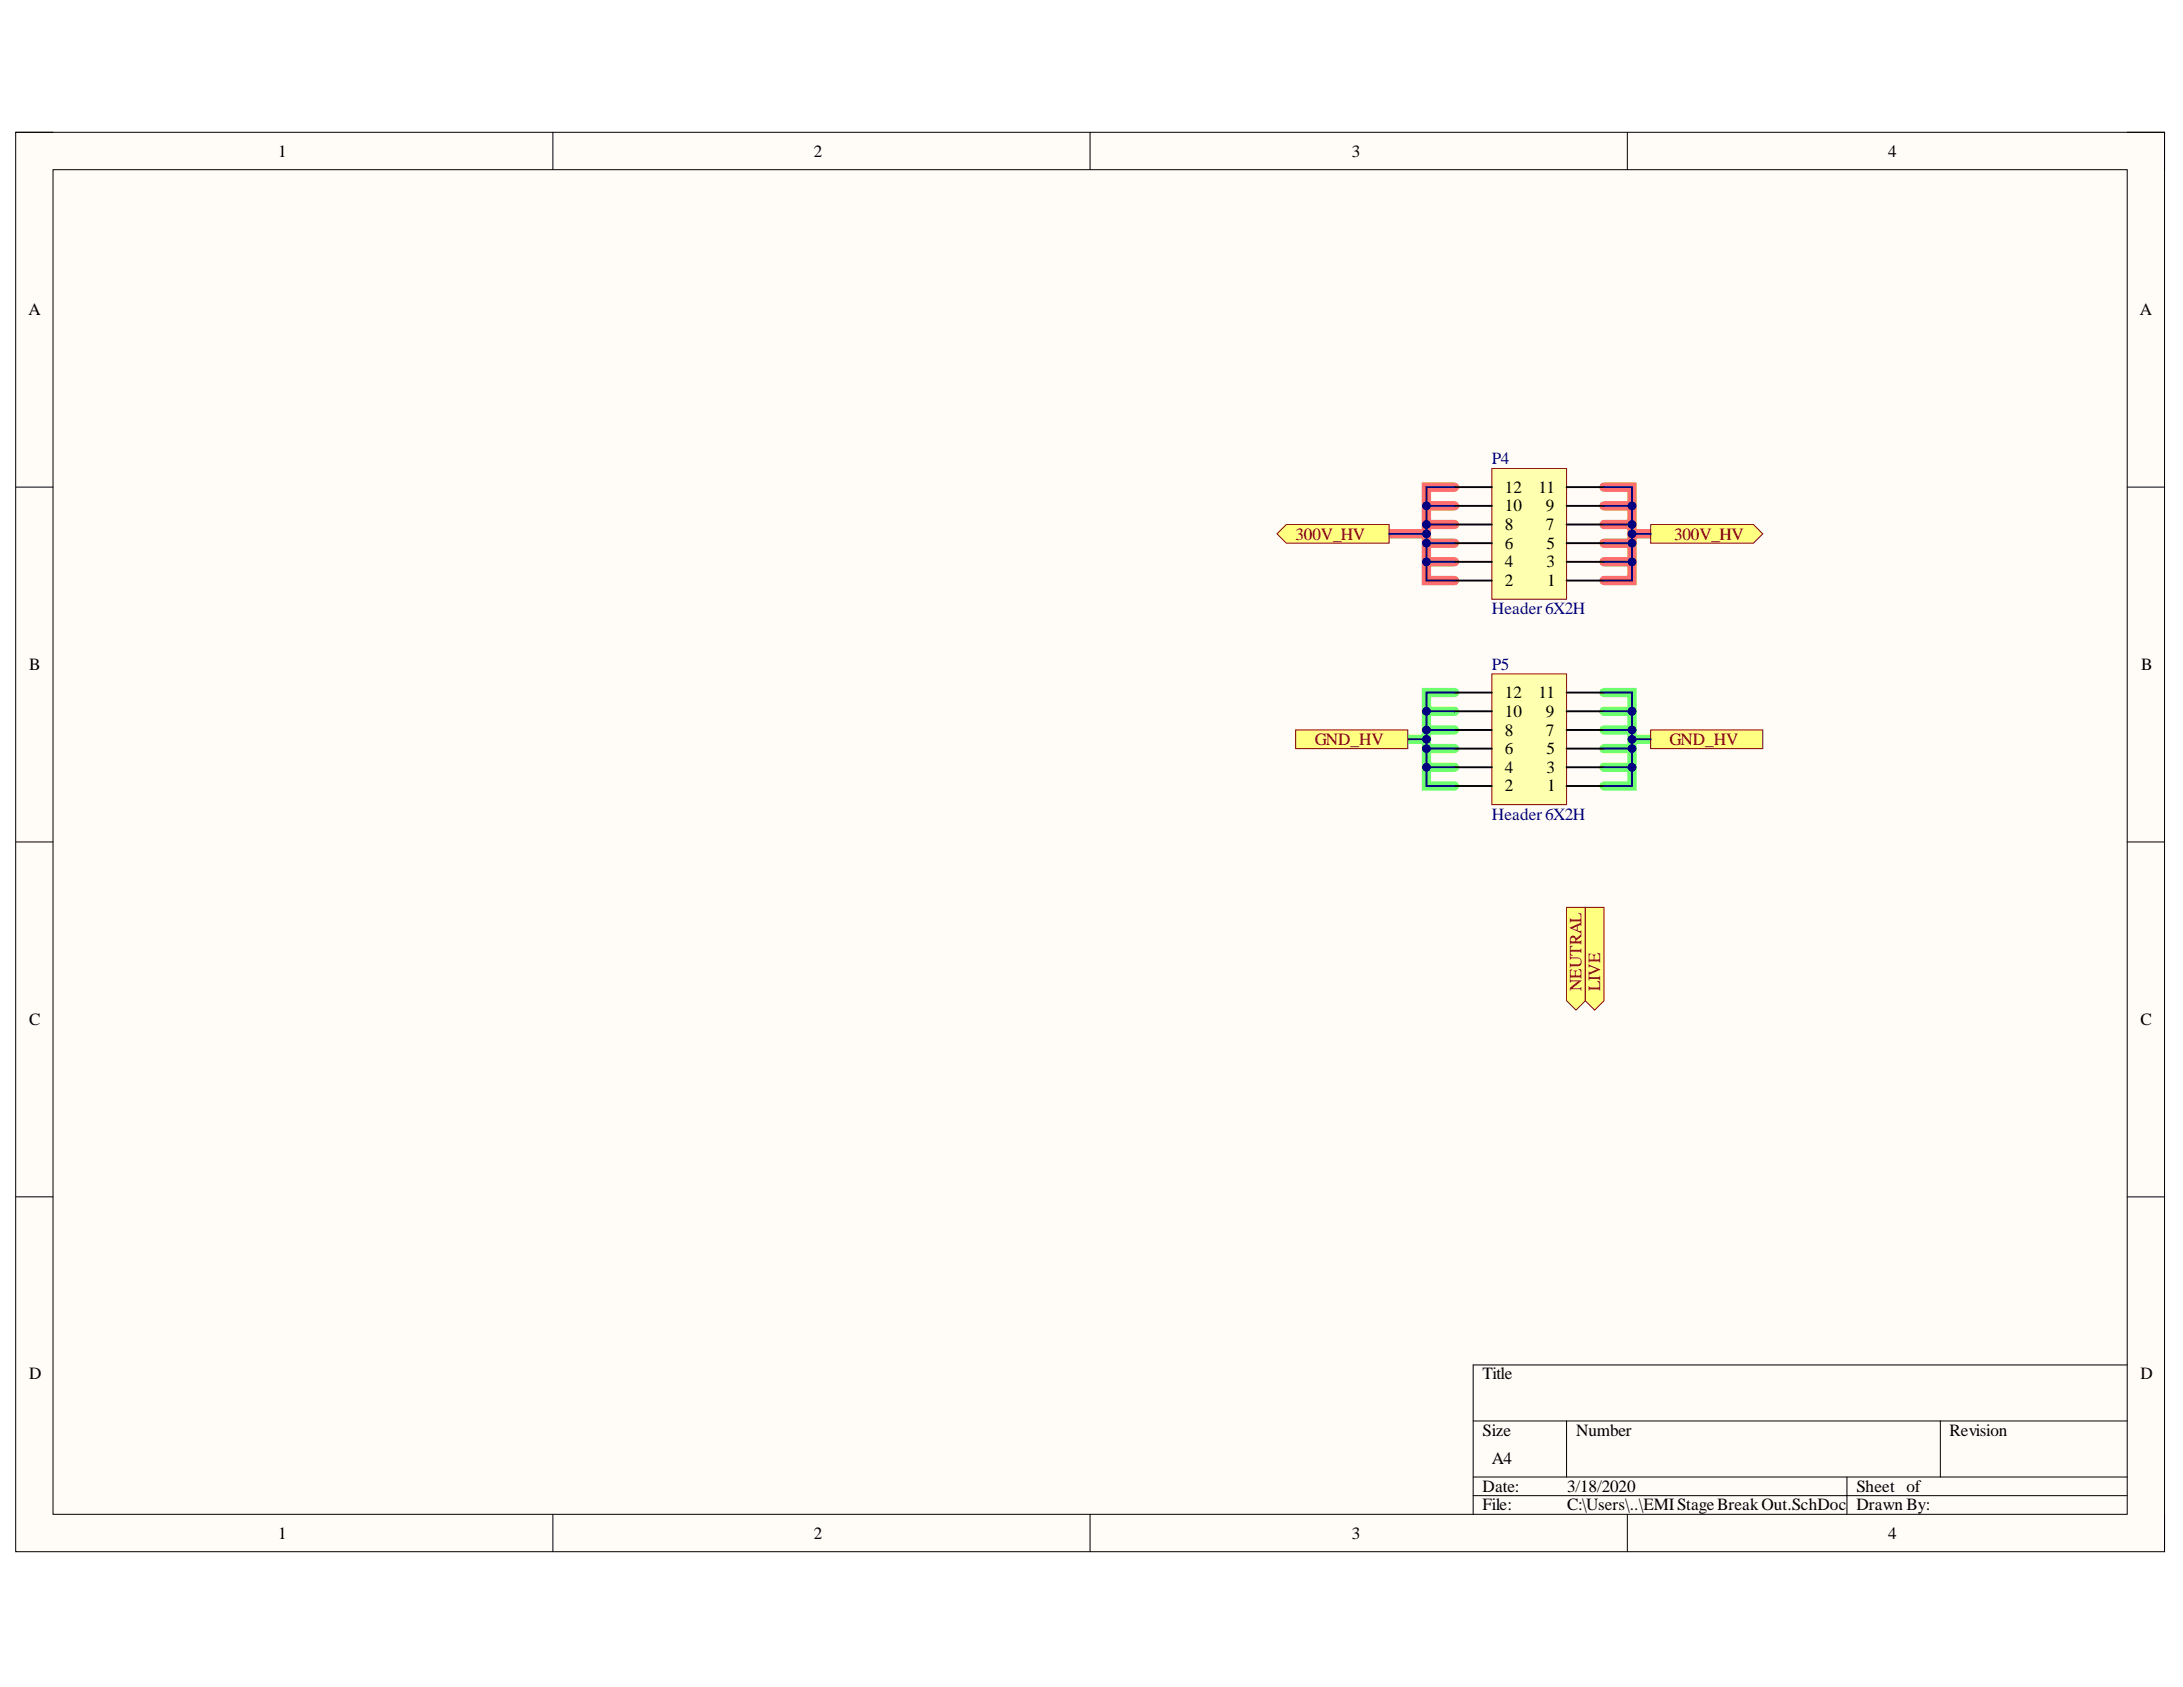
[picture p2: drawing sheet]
<svg xmlns="http://www.w3.org/2000/svg" width="279mm" height="216mm" viewBox="0 0 279 216" stroke-linecap="round" stroke-linejoin="round" font-family="sans-serif">
<defs><g id="words">
<g font-size="2.2">
<text x="35.6" y="20">1</text>
<text x="104.2" y="20">2</text>
<text x="173" y="20">3</text>
<text x="241.7" y="20">4</text>
<text x="3.6" y="40.3">A</text>
<text x="273.9" y="40.3">A</text>
<text x="192.6" y="65.4">10</text>
<text x="192.6" y="63.1">12</text>
<text x="196.9" y="63.1">11</text>
<text x="197.9" y="65.4">9</text>
<text x="192.6" y="70.2">6</text>
<text x="192.6" y="67.8">8</text>
<text x="197.9" y="67.8">7</text>
<text x="197.9" y="70.2">5</text>
<text x="192.6" y="75">2</text>
<text x="192.6" y="72.6">4</text>
<text x="197.9" y="72.6">3</text>
<text x="198" y="75">1</text>
<text x="3.7" y="85.8">B</text>
<text x="192.6" y="89.3">12</text>
<text x="196.9" y="89.3">11</text>
<text x="274" y="85.8">B</text>
<text x="192.6" y="94.1">8</text>
<text x="192.6" y="91.7">10</text>
<text x="197.9" y="94.1">7</text>
<text x="197.9" y="91.7">9</text>
<text x="192.6" y="101.2">2</text>
<text x="192.6" y="98.9">4</text>
<text x="192.6" y="96.5">6</text>
<text x="197.9" y="98.9">3</text>
<text x="197.9" y="96.5">5</text>
<text x="198" y="101.2">1</text>
<text x="3.7" y="131.2">C</text>
<text x="274" y="131.2">C</text>
<text x="3.7" y="176.5">D</text>
<text x="189.7" y="176.5">Title</text>
<text x="274" y="176.5">D</text>
<text x="189.7" y="183.7">Size</text>
<text x="201.8" y="183.7">Number</text>
<text x="249.5" y="183.7">Revision</text>
<text x="189.7" y="190.9">Date:</text>
<text x="190.9" y="187.4">A4</text>
<text x="200.6" y="190.9">3/18/2020</text>
<text x="237.6" y="190.9">Sheet of</text>
<text x="35.6" y="196.9">1</text>
<text x="104.2" y="196.9">2</text>
<text x="173" y="196.9">3</text>
<text x="189.7" y="193.3">File:</text>
<text x="200.6" y="193.3">C:\Users\..\EMIStage BreakOut.SchDoc</text>
<text x="237.6" y="193.3">Drawn By:</text>
<text x="241.7" y="196.9">4</text>
</g>
<g font-size="2.2" fill="#000080">
<text x="190.9" y="59.4">P4</text>
<text x="190.9" y="78.6">Header6X2H</text>
<text x="190.9" y="85.8">P5</text>
<text x="190.9" y="104.9">Header6X2H</text>
</g>
<g font-size="2.2" fill="#800000">
<text x="165.8" y="69.1">300V_HV</text>
<text x="214.3" y="69.1">300V_HV</text>
<text x="168.3" y="95.3">GND_HV</text>
<text x="213.7" y="95.3">GND_HV</text>
<text x="202.4" y="126.9" transform="rotate(-90 202.4 126.9)">NEUTRAL</text>
<text x="204.8" y="126.9" transform="rotate(-90 204.8 126.9)">LIVE</text>
</g>
</g></defs>
<path d="M2 16.9h275v181.7h-275z" fill-rule="evenodd" fill="#fffcf8"/>
<path d="M2 16.9h275v181.7h-275z" fill="none" stroke="#000" stroke-width=".13"/>
<path d="M6.8 21.7h265.5v172.1h-265.5z" fill-rule="evenodd" fill="#fffcf8"/>
<g fill="none" stroke="#000" stroke-width=".13">
<path d="M2 16.9h4.8M70.8 16.9v4.8M139.5 16.9v4.8M208.3 16.9v4.8M272.3 16.9h4.7v4.8M6.8 21.7h265.5v172.1h-265.5zM2 62.3h4.8M272.3 62.3h4.7M2 107.8h4.8M272.3 107.8h4.7M2 153.2h4.8M272.3 153.2h4.7"/>
<path d="M272.3 174.7h-83.8v19.1M70.8 193.8v4.8M139.5 193.8v4.8M188.5 181.9h83.8M188.5 189h83.8M188.5 191.4h83.8M200.5 181.9v7.1M208.3 193.8v4.8M236.4 189v4.8M248.3 181.9v7.1M277 193.8v4.8"/>
</g>
<path d="M180.2 94.6h2.4M182.6 98.2h3.6M182.6 95.8h3.6M182.6 93.4h3.6M182.6 91h3.6M186.2 88.6h-3.6v12h3.6M205.3 88.6h3.6v12h-3.6M205.3 98.2h3.6M205.3 95.8h3.6M205.3 93.4h3.6M205.3 91h3.6M208.9 94.6h2.4" fill="none" stroke="#6eff6e" stroke-width="1.2"/>
<path d="M177.8 68.3h4.8M182.6 71.9h3.6M182.6 69.5h3.6M182.6 67.1h3.6M182.6 64.7h3.6M186.2 62.3h-3.6v12h3.6M205.3 62.3h3.6v12h-3.6M205.3 71.9h3.6M205.3 69.5h3.6M205.3 67.1h3.6M205.3 64.7h3.6M208.9 68.3h2.4" fill="none" stroke="#ff6e6e" stroke-width="1.2"/>
<path d="M163.4 68.3l1.2-1.2h13.2v2.4h-13.2z" fill-rule="evenodd" fill="#ffff80"/>
<path d="M163.4 68.3l1.2-1.2h13.2v2.4h-13.2z" fill="none" stroke="#800000" stroke-width=".13"/>
<path d="M211.3 93.4h14.3v2.4h-14.3z" fill-rule="evenodd" fill="#ffff80"/>
<path d="M211.3 93.4h14.3v2.4h-14.3z" fill="none" stroke="#800000" stroke-width=".13"/>
<path d="M190.9 60h9.6v16.7h-9.6z" fill-rule="evenodd" fill="#ffffb0"/>
<path d="M190.9 60h9.6v16.7h-9.6z" fill="none" stroke="#800000" stroke-width=".13"/>
<path d="M186.2 74.3h4.7M186.2 71.9h4.7M186.2 69.5h4.7M186.2 67.1h4.7M186.2 64.7h4.7M186.2 62.3h4.7M200.5 74.3h4.8M200.5 71.9h4.8M200.5 69.5h4.8M200.5 67.1h4.8M200.5 64.7h4.8M200.5 62.3h4.8" fill="none" stroke="#000" stroke-width=".24"/>
<path d="M190.9 86.2h9.6v16.8h-9.6z" fill-rule="evenodd" fill="#ffffb0"/>
<path d="M190.9 86.2h9.6v16.8h-9.6z" fill="none" stroke="#800000" stroke-width=".13"/>
<path d="M186.2 98.2h4.7M186.2 95.8h4.7M186.2 93.4h4.7M186.2 91h4.7M186.2 88.6h4.7M200.5 98.2h4.8M200.5 95.8h4.8M200.5 93.4h4.8M200.5 91h4.8M200.5 88.6h4.8M186.2 100.6h4.7M200.5 100.6h4.8" fill="none" stroke="#000" stroke-width=".24"/>
<path d="M211.3 67.1h13.1l1.2 1.2-1.2 1.2h-13.1z" fill-rule="evenodd" fill="#ffff80"/>
<path d="M211.3 67.1h13.1l1.2 1.2-1.2 1.2h-13.1z" fill="none" stroke="#800000" stroke-width=".13"/>
<path d="M208.9 94.6h2.4" fill="none" stroke="#000080" stroke-width=".24"/>
<circle cx="208.9" cy="94.6" r=".48" fill="#000080"/>
<circle cx="208.9" cy="94.6" r=".48" fill="none" stroke="#000080" stroke-width=".13"/>
<path d="M177.8 68.3h4.8" fill="none" stroke="#000080" stroke-width=".24"/>
<circle cx="182.6" cy="68.3" r=".48" fill="#000080"/>
<circle cx="182.6" cy="68.3" r=".48" fill="none" stroke="#000080" stroke-width=".13"/>
<path d="M180.2 94.6h2.4" fill="none" stroke="#000080" stroke-width=".24"/>
<circle cx="182.6" cy="94.6" r=".48" fill="#000080"/>
<circle cx="182.6" cy="94.6" r=".48" fill="none" stroke="#000080" stroke-width=".13"/>
<path d="M186.2 88.6h-3.6v12h3.6" fill="none" stroke="#000080" stroke-width=".24"/>
<circle cx="182.6" cy="98.2" r=".48" fill="#000080"/>
<circle cx="182.6" cy="98.2" r=".48" fill="none" stroke="#000080" stroke-width=".13"/>
<circle cx="182.6" cy="95.8" r=".48" fill="#000080"/>
<circle cx="182.6" cy="95.8" r=".48" fill="none" stroke="#000080" stroke-width=".13"/>
<circle cx="182.6" cy="94.6" r=".48" fill="#000080"/>
<circle cx="182.6" cy="94.6" r=".48" fill="none" stroke="#000080" stroke-width=".13"/>
<circle cx="182.6" cy="93.4" r=".48" fill="#000080"/>
<circle cx="182.6" cy="93.4" r=".48" fill="none" stroke="#000080" stroke-width=".13"/>
<circle cx="182.6" cy="91" r=".48" fill="#000080"/>
<circle cx="182.6" cy="91" r=".48" fill="none" stroke="#000080" stroke-width=".13"/>
<path d="M182.6 98.2h3.6" fill="none" stroke="#000080" stroke-width=".24"/>
<circle cx="182.6" cy="98.2" r=".48" fill="#000080"/>
<circle cx="182.6" cy="98.2" r=".48" fill="none" stroke="#000080" stroke-width=".13"/>
<path d="M182.6 95.8h3.6" fill="none" stroke="#000080" stroke-width=".24"/>
<circle cx="182.6" cy="95.8" r=".48" fill="#000080"/>
<circle cx="182.6" cy="95.8" r=".48" fill="none" stroke="#000080" stroke-width=".13"/>
<path d="M182.6 93.4h3.6" fill="none" stroke="#000080" stroke-width=".24"/>
<circle cx="182.6" cy="93.4" r=".48" fill="#000080"/>
<circle cx="182.6" cy="93.4" r=".48" fill="none" stroke="#000080" stroke-width=".13"/>
<path d="M182.6 91h3.6" fill="none" stroke="#000080" stroke-width=".24"/>
<circle cx="182.6" cy="91" r=".48" fill="#000080"/>
<circle cx="182.6" cy="91" r=".48" fill="none" stroke="#000080" stroke-width=".13"/>
<path d="M186.2 62.3h-3.6v12h3.6" fill="none" stroke="#000080" stroke-width=".24"/>
<circle cx="182.6" cy="71.9" r=".48" fill="#000080"/>
<circle cx="182.6" cy="71.9" r=".48" fill="none" stroke="#000080" stroke-width=".13"/>
<circle cx="182.6" cy="69.5" r=".48" fill="#000080"/>
<circle cx="182.6" cy="69.5" r=".48" fill="none" stroke="#000080" stroke-width=".13"/>
<circle cx="182.6" cy="68.3" r=".48" fill="#000080"/>
<circle cx="182.6" cy="68.3" r=".48" fill="none" stroke="#000080" stroke-width=".13"/>
<circle cx="182.6" cy="67.1" r=".48" fill="#000080"/>
<circle cx="182.6" cy="67.1" r=".48" fill="none" stroke="#000080" stroke-width=".13"/>
<circle cx="182.6" cy="64.7" r=".48" fill="#000080"/>
<circle cx="182.6" cy="64.7" r=".48" fill="none" stroke="#000080" stroke-width=".13"/>
<path d="M182.6 71.9h3.6" fill="none" stroke="#000080" stroke-width=".24"/>
<circle cx="182.6" cy="71.9" r=".48" fill="#000080"/>
<circle cx="182.6" cy="71.9" r=".48" fill="none" stroke="#000080" stroke-width=".13"/>
<path d="M182.6 69.5h3.6" fill="none" stroke="#000080" stroke-width=".24"/>
<circle cx="182.6" cy="69.5" r=".48" fill="#000080"/>
<circle cx="182.6" cy="69.5" r=".48" fill="none" stroke="#000080" stroke-width=".13"/>
<path d="M182.6 67.1h3.6" fill="none" stroke="#000080" stroke-width=".24"/>
<circle cx="182.6" cy="67.1" r=".48" fill="#000080"/>
<circle cx="182.6" cy="67.1" r=".48" fill="none" stroke="#000080" stroke-width=".13"/>
<path d="M182.6 64.7h3.6" fill="none" stroke="#000080" stroke-width=".24"/>
<circle cx="182.6" cy="64.7" r=".48" fill="#000080"/>
<circle cx="182.6" cy="64.7" r=".48" fill="none" stroke="#000080" stroke-width=".13"/>
<path d="M205.3 88.6h3.6v12h-3.6" fill="none" stroke="#000080" stroke-width=".24"/>
<circle cx="208.9" cy="91" r=".48" fill="#000080"/>
<circle cx="208.9" cy="91" r=".48" fill="none" stroke="#000080" stroke-width=".13"/>
<circle cx="208.9" cy="93.4" r=".48" fill="#000080"/>
<circle cx="208.9" cy="93.4" r=".48" fill="none" stroke="#000080" stroke-width=".13"/>
<circle cx="208.9" cy="94.6" r=".48" fill="#000080"/>
<circle cx="208.9" cy="94.6" r=".48" fill="none" stroke="#000080" stroke-width=".13"/>
<circle cx="208.9" cy="95.8" r=".48" fill="#000080"/>
<circle cx="208.9" cy="95.8" r=".48" fill="none" stroke="#000080" stroke-width=".13"/>
<circle cx="208.9" cy="98.2" r=".48" fill="#000080"/>
<circle cx="208.9" cy="98.2" r=".48" fill="none" stroke="#000080" stroke-width=".13"/>
<path d="M205.3 98.2h3.6" fill="none" stroke="#000080" stroke-width=".24"/>
<circle cx="208.9" cy="98.2" r=".48" fill="#000080"/>
<circle cx="208.9" cy="98.2" r=".48" fill="none" stroke="#000080" stroke-width=".13"/>
<path d="M205.3 95.8h3.6" fill="none" stroke="#000080" stroke-width=".24"/>
<circle cx="208.9" cy="95.8" r=".48" fill="#000080"/>
<circle cx="208.9" cy="95.8" r=".48" fill="none" stroke="#000080" stroke-width=".13"/>
<path d="M205.3 93.4h3.6" fill="none" stroke="#000080" stroke-width=".24"/>
<circle cx="208.9" cy="93.4" r=".48" fill="#000080"/>
<circle cx="208.9" cy="93.4" r=".48" fill="none" stroke="#000080" stroke-width=".13"/>
<path d="M205.3 91h3.6" fill="none" stroke="#000080" stroke-width=".24"/>
<circle cx="208.9" cy="91" r=".48" fill="#000080"/>
<circle cx="208.9" cy="91" r=".48" fill="none" stroke="#000080" stroke-width=".13"/>
<path d="M205.3 62.3h3.6v12h-3.6" fill="none" stroke="#000080" stroke-width=".24"/>
<circle cx="208.9" cy="64.7" r=".48" fill="#000080"/>
<circle cx="208.9" cy="64.7" r=".48" fill="none" stroke="#000080" stroke-width=".13"/>
<circle cx="208.9" cy="67.1" r=".48" fill="#000080"/>
<circle cx="208.9" cy="67.1" r=".48" fill="none" stroke="#000080" stroke-width=".13"/>
<circle cx="208.9" cy="68.3" r=".48" fill="#000080"/>
<circle cx="208.9" cy="68.3" r=".48" fill="none" stroke="#000080" stroke-width=".13"/>
<circle cx="208.9" cy="69.5" r=".48" fill="#000080"/>
<circle cx="208.9" cy="69.5" r=".48" fill="none" stroke="#000080" stroke-width=".13"/>
<circle cx="208.9" cy="71.9" r=".48" fill="#000080"/>
<circle cx="208.9" cy="71.9" r=".48" fill="none" stroke="#000080" stroke-width=".13"/>
<path d="M205.3 71.9h3.6" fill="none" stroke="#000080" stroke-width=".24"/>
<circle cx="208.9" cy="71.9" r=".48" fill="#000080"/>
<circle cx="208.9" cy="71.9" r=".48" fill="none" stroke="#000080" stroke-width=".13"/>
<path d="M205.3 69.5h3.6" fill="none" stroke="#000080" stroke-width=".24"/>
<circle cx="208.9" cy="69.5" r=".48" fill="#000080"/>
<circle cx="208.9" cy="69.5" r=".48" fill="none" stroke="#000080" stroke-width=".13"/>
<path d="M205.3 67.1h3.6" fill="none" stroke="#000080" stroke-width=".24"/>
<circle cx="208.9" cy="67.1" r=".48" fill="#000080"/>
<circle cx="208.9" cy="67.1" r=".48" fill="none" stroke="#000080" stroke-width=".13"/>
<path d="M205.3 64.7h3.6" fill="none" stroke="#000080" stroke-width=".24"/>
<circle cx="208.9" cy="64.7" r=".48" fill="#000080"/>
<circle cx="208.9" cy="64.7" r=".48" fill="none" stroke="#000080" stroke-width=".13"/>
<path d="M208.9 68.3h2.4" fill="none" stroke="#000080" stroke-width=".24"/>
<circle cx="208.9" cy="68.3" r=".48" fill="#000080"/>
<circle cx="208.9" cy="68.3" r=".48" fill="none" stroke="#000080" stroke-width=".13"/>
<path d="M165.8 93.4h14.4v2.4h-14.4z" fill-rule="evenodd" fill="#ffff80"/>
<path d="M165.8 93.4h14.4v2.4h-14.4z" fill="none" stroke="#800000" stroke-width=".13"/>
<path d="M200.5 116.1h2.4v12l-1.2 1.2-1.2-1.2z" fill-rule="evenodd" fill="#ffff80"/>
<path d="M200.5 116.1h2.4v12l-1.2 1.2-1.2-1.2z" fill="none" stroke="#800000" stroke-width=".13"/>
<path d="M202.9 116.1h2.4v12l-1.2 1.2-1.2-1.2z" fill-rule="evenodd" fill="#ffff80"/>
<path d="M202.9 116.1h2.4v12l-1.2 1.2-1.2-1.2z" fill="none" stroke="#800000" stroke-width=".13"/>
<use href="#words"/>
</svg>
